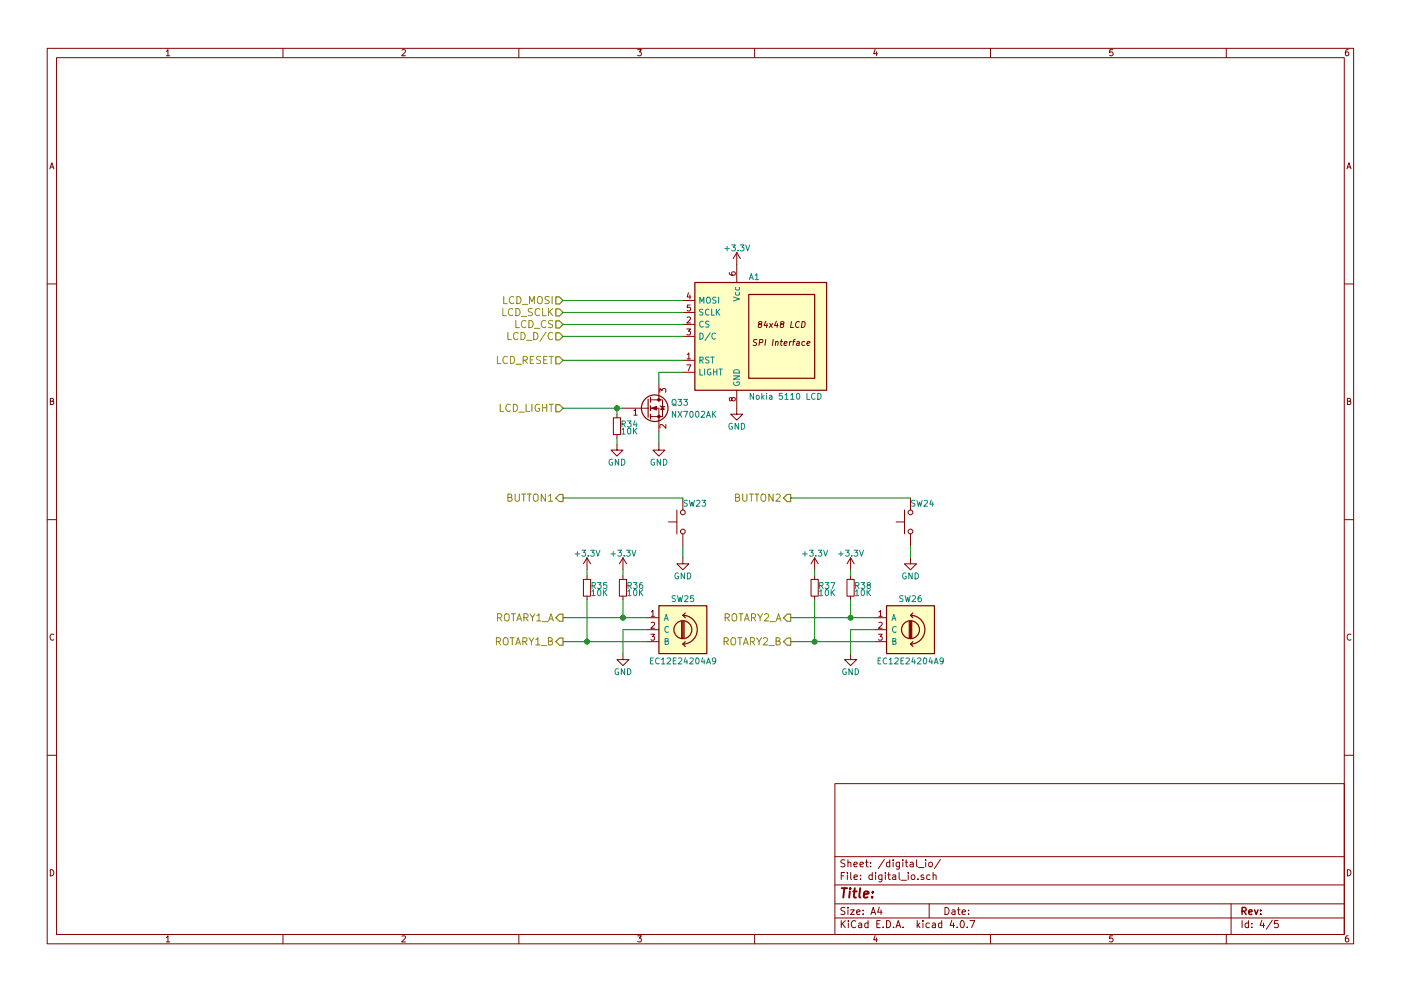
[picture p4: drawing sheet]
<svg xmlns="http://www.w3.org/2000/svg" width="297mm" height="210mm" viewBox="0 0 297 210" stroke-linecap="round" stroke-linejoin="round" font-family="sans-serif">
<g fill="none" stroke="#840000" stroke-width=".21">
<path d="M10 10.3h277v189.9h-277zM12 12.2h273v186.1h-273zM35.3 10.9l.3-.4v1.3M35.3 11.8h.7M60 10.3v1.9M85.2 10.6l.5-.1 .3 .4-.8 .9h.8M110 10.3v1.9M135.2 10.5h.8l-.4 .5 .3 .1 .1 .2-.1 .4-.2 .1-.5-.1M160 10.3v1.9M185.5 10.5l-.3 .9h.8M185.9 11v.8M210 10.3v1.9"/>
<path d="M235.9 10.5h-.6v.6h.6l.1 .5-.3 .2-.4-.1M260 10.3v1.9M285.9 10.5l-.4 .1-.2 .2-.1 .8 .3 .2 .4-.1 .1-.4-.1-.2-.4-.1-.3 .3M10.6 35.8l.4-1.3 .4 1.3M10.7 35.5h.6M285.6 35.8l.4-1.3 .4 1.3M285.7 35.5h.6M154.6 57.8l.1 .4 .2 .1 .8 .1 .2-.2-.1-.5-.6 .1-.1 .4 .2 .2M156.2 53.6v6.3M156.2 53.6l-.8 1.3M156.2 53.6l.8 1.3M10 60.2h2"/>
<path d="M144.8 76.4h2.5M144.8 68.8h2.5M144.8 71.4h2.5M144.8 63.7h2.5M144.8 66.3h2.5M144.8 79h2.5M145.6 69.8h.8l-.4 .5 .4 .1v.5l-.2 .2-.6-.2M145.6 77.4h.9l-.6 1.3M145.7 75.2l.3-.3v1.2M145.7 67.4l.5-.1 .2 .3-.8 .9h.8M145.7 76.1h.7M146 62.1l-.3 .9h.8"/>
<path d="M146.3 62.6v.8M146.4 64.7h-.7v.6h.7v.6l-.2 .1-.5-.1M160.5 72.1h-.6l-.1 .4a.48 .48 0 0 1 .5 .7l-.2 .1-.4-.1M161 72.7l.6-.1 .1-.5-.6-.1-.2 1.3M161 68.8l-.2-.3 .2-.2h.5v.3l-.7 .3v.5a.41 .41 0 0 0 .6 0 .41 .41 0 0 0 0-.6h-.1M162.4 72l-.2 1.3M162.4 68.1l-.4 1h.7M162.6 68.6l-.1 .9M163.2 68.6l.5 .9M163.9 68.6l-.8 .9M163.9 72l-.1 1.3M164.5 72.6l.4-.1v.8"/>
<path d="M164.5 72.4l-.1 .9M164.6 68.1l-.4 1h.8M164.9 68.6l-.2 .9M165.5 72.4h.4M165.7 72l-.2 1.1 .3 .2M165.7 68.8l-.2-.3 .1-.2h.6v.3l-.7 .3v.5a.41 .41 0 0 0 .5 0 .41 .41 0 0 0 .1-.6h-.1M166.2 72.9l.7-.2-.2-.3-.4 .1-.1 .6 .2 .2 .4-.1M167.5 72.4l-.2 .9M167.8 68.2l-.2 1.3h.6M167.8 72.4l-.4 .3M168.1 72.4h.5M168.6 72l-.3 .2-.2 1.1"/>
<path d="M169 72.5h.4v.8M169.5 72.7l-.6 .2-.1 .2 .2 .2 .4-.1M169.5 68.3a.62 .62 0 0 0-.8 .4 .62 .62 0 0 0 .4 .8l.3-.1M170.1 68.2a.65 .65 0 0 1 .6 .8 .65 .65 0 0 1-.8 .5zM170.6 72.5l-.3-.1-.3 .3v.5l.2 .1 .4-.1M171.1 72.9l.6-.2-.1-.3-.4 .1-.1 .6 .1 .2 .4-.1M285 60.2h2M10.7 85.1h.5l.1-.5-.6-.1v1.3h.5l.2-.4-.3-.3M130 88.6h1.6v3.6h-1.6zM130.8 94.2v1.3h1.3l-1.3 1.3-1.3-1.3h1.3M130.8 87.9v.7M130.8 92.2v.8"/>
<path d="M132.1 86.6h5.3M134.4 87.2l.3-.4v1.3M134.4 88.1h.7M137.9 86.6h1.8v5.1M137.9 84.8h1.8M139.7 84.8h.8v3.6h-2.6M139.7 94.2v1.3h1.3l-1.3 1.3-1.3-1.3h1.3M139.7 81.5v3.3M139.9 83.2v-.8l.5 .5 .1-.4h.5l.2 .2-.2 .5M140 86.1l1 .3M140.5 86.2l.3 .7h-.7zM141.2 90.1v.8l-.9-.8-.4 .2 .1 .5"/>
<path d="M155.2 84.6l.2-.3 .4 .1 .1 .2-.1 .4-.4 .1-.2-.1-.2-.6h-.3v.6l.2 .1 .3-.3M156.2 82.8v5.1h1.3l-1.3 1.2-1.3-1.2h1.3M285.7 85.1h.5l.1-.5-.6-.1v1.3h.5l.2-.4-.3-.3M10 110.3h2M124.5 118.4v2.5M124.5 118.4l-.8 1.2M124.5 118.4l.7 1.2M132.1 118.4v2.5M132.1 118.4l-.8 1.2M132.1 118.4l.7 1.2M141.7 110.7h1.8M143.5 108.2v5.1"/>
<path d="M144.8 118.4v1.2h1.2l-1.2 1.3-1.3-1.3h1.3M144.8 105.7v2.5M144.8 113.3v2.5M172.7 118.4v2.5M172.7 118.4l-.7 1.2M172.7 118.4l.8 1.2M180.3 118.4v2.5M180.3 118.4l-.7 1.2M180.3 118.4l.8 1.2M190 110.7h1.8M191.8 108.2v5.1M193 118.4v1.2h1.3l-1.3 1.3-1.2-1.3h1.2"/>
<path d="M193 105.7v2.5M193 113.3v2.5M285 110.3h2M11.4 134.6a.58 .58 0 0 0-.8 .6 .58 .58 0 0 0 .8 .5M123.7 122.9h1.5v3.6h-1.5zM124.5 122.2v.7M124.5 126.5v.7M131.3 122.9h1.5v3.6h-1.5zM132.1 138.7v1.2h1.2l-1.2 1.3-1.3-1.3h1.3M132.1 122.2v.7M132.1 126.5v.7M137.2 131.1h2.5"/>
<path d="M137.2 133.6h2.5M137.2 136.1h2.5M138 134.6h.8l-.4 .4 .3 .1v.6l-.1 .1-.6-.1M138.1 129.8l.3-.3v1.3M138.1 132.1l.5-.1 .2 .4-.8 .9h.8M138.1 130.8h.7M172 122.9h1.5v3.6h-1.5zM172.7 122.2v.7M172.7 126.5v.7M179.6 122.9h1.5v3.6h-1.5zM180.3 138.7v1.2h1.3l-1.3 1.3-1.2-1.3h1.2M180.3 122.2v.7"/>
<path d="M180.3 126.5v.7M185.4 131.1h2.6M185.4 133.6h2.6M185.4 136.1h2.6M186.3 134.6h.7l-.4 .4 .4 .1v.6l-.2 .1-.5-.1M186.3 129.8l.4-.3v1.3M186.3 132.1l.5-.1 .2 .4-.7 .9h.7M186.3 130.8h.7M286.4 134.6a.58 .58 0 0 0-.8 .6 .58 .58 0 0 0 .8 .5M10 160.2h2M177 166.3h108v32h-108zM285 160.2h2"/>
<path d="M10.7 184.5a.65 .65 0 0 1 .7 .7 .65 .65 0 0 1-.7 .6zM35.3 198.9l.3-.4v1.3M35.3 199.8h.7M60 198.3v1.9M85.2 198.6l.5-.1 .3 .4-.8 .9h.8M110 198.3v1.9M135.2 198.5h.8l-.4 .5 .3 .1 .1 .2-.1 .4-.2 .1-.5-.1M160 198.3v1.9M177 194.8h108M177 191.8h108M177 187.8h108M177 181.8h108"/>
<path d="M178.4 195.3v1.5M178.4 185.8h.5M178.6 196l.6 .8M179.1 185.1h-.7v1.5M179.1 192.6l-.5-.1-.3 .3 .1 .3 .7 .4v.4l-.2 .1-.6-.1M179.1 182.5l-.5-.1-.3 .3 .1 .3 .7 .4v.4l-.2 .1-.6-.1M179.2 195.3l-.8 .9M179.7 185.1v.2M179.7 185.6v1M179.8 192.5v.2M179.8 183.1l.2-.2 .4 .1v.9M179.8 182.4v1.5"/>
<path d="M179.8 193v1M179.9 195.3v.2M179.9 195.8v1M180.3 193h.8l-.8 1h.8M180.4 185.1v1.3l.2 .2M181.1 183.4l.7-.1-.1-.3-.4-.1-.2 .2v.7h.6M181.1 186.1l.7-.1-.1-.3-.4-.1-.2 .2 .1 .7h.5M181.4 195.5a.71 .71 0 0 0-1 .5 .71 .71 0 0 0 .8 .8l.2-.1M181.6 193.5l.7-.1v-.3l-.4-.1-.3 .2 .1 .7h.6M182.1 195.9h.6v.9M182.3 183.4l.8-.1-.1-.3-.4-.1-.3 .2 .1 .7h.6M182.4 186.5v.1"/>
<path d="M182.4 185.7v.1M182.7 196.2l-.7 .3 .2 .3 .5-.1M183 193.9v.1M183 193.1v.1M183.5 182.9h.6M183.7 182.4v1.3l.4 .2M184 195.9l-.4-.1-.3 .3 .1 .6 .2 .1 .4-.1M184 195.3v1.5M184.6 183.8v.1M184.6 183v.1M184.7 194l.4-1.5 .5 1.5M184.8 193.6h.7"/>
<path d="M184.9 185.7l-.4-.1-.3 .3 .1 .6 .2 .1 .4-.1M184.9 185.1v1.5M185.5 198.5l-.3 .9h.8M185.6 185.1v.2M185.6 185.6v1M185.9 199v.8M185.9 196h.5M186.4 192.5l-.3 1h.9M186.6 195.3h-.7v1.5h.7M186.8 193v1M187 185.6l-.1 1.4-.2 .1-.3-.1M187 185.7l-.4-.1-.3 .3 .1 .6 .2 .1 .4-.1"/>
<path d="M187.2 196.7v.1M187.5 182.3l-1.3 2M187.7 185.1v.2M187.7 185.6v1M188 195.3a.76 .76 0 0 1 .8 .8 .76 .76 0 0 1-.8 .7zM188.2 185.6h.6M188.4 185.1v1.3l.4 .2M188.6 183l-.4-.1-.3 .3 .1 .6 .2 .1 .4-.1M188.6 182.4v1.5M189.3 185.7h.6v.9M189.4 182.4v.2M189.4 182.9v1"/>
<path d="M189.5 196.7v.1M189.9 186l-.7 .3 .2 .3 .5-.1M190 196.8l.4-1.5 .6 1.5M190.1 196.4h.7M190.6 185.1v1.3l.2 .2M190.7 182.9v1.4l-.3 .1-.3-.1M190.7 183l-.4-.1-.3 .3 .1 .6 .2 .1 .4-.1M191.1 186.8h1.1M191.4 182.4v.2M191.4 182.9v1M191.5 196.7v.1M191.9 182.9h.6"/>
<path d="M192.1 182.4v1.3l.4 .2M192.6 185.1v.2M192.6 185.6v1M193 183h.6v.9M193.3 185.7l.2-.1 .4 .1 .1 .6-.1 .2-.4 .1-.2-.1zM193.6 183.3l-.7 .3 .2 .3 .5-.1M194.3 182.4v1.3l.2 .2M194.5 195.3v1.5M194.6 186.5v.1M194.6 196.3l.4 .5M194.8 184.1h1.1M195 195.8l-.5 .6"/>
<path d="M195.7 195.3v.2M195.7 195.8v1M195.8 185.7l-.3-.1-.3 .2 .1 .2 .5 .2v.3h-.6M196.3 182.4v.2M196.3 182.9v1M197 183.1l.2-.2 .4 .2 .1 .5-.1 .2-.4 .1-.2-.1zM197 191.8v3M197 195.9l-.4-.1-.3 .3 .1 .6 .2 .1 .4-.1M197.2 185.7l-.5-.1-.2 .3v.6l.2 .1 .5-.1M197.7 195.9h.6v.9M197.8 185.7l.2-.1 .4 .1 .1 .9M197.8 185.1v1.5"/>
<path d="M198.3 196.2l-.7 .3 .2 .3 .5-.1M199.4 182.3l-1.3 2M199.7 195.9l-.5-.1-.2 .3v.6l.2 .1 .5-.1M199.7 195.3v1.5M200.4 192.5a.76 .76 0 0 1 .8 .8 .76 .76 0 0 1-.8 .7zM201.8 195.2l-.4 1.1h1M201.9 193.1h.5l.1 .9M202.2 195.8v1M202.5 193.4l-.7 .3 .2 .3 .5-.1M202.9 196.7v.1M203 193h.6M203.2 192.5v1.3l.4 .2"/>
<path d="M203.8 195.4l.1-.1a.8 .8 0 0 1 .6 .8 .8 .8 0 0 1-.6 .7 .97 .97 0 0 1-.1-1.4zM204 193.5l.7-.1-.1-.3-.4-.1-.2 .2 .1 .7h.5M205.1 196.7v.1M205.4 193.9v.1M205.4 193.1v.1M205.6 195.3h1.1l-.7 1.5M210 198.3v1.9M235.9 198.5h-.6v.7l.6-.1 .1 .5-.3 .2-.4-.1M260 198.3v1.9M261 191.8v6.5M263.3 195.3v1.5M264.7 195.9l-.4-.1-.3 .3 .1 .6 .2 .1 .4-.1"/>
<path d="M264.7 195.3v1.5M265.4 196.7v.1M265.4 195.9v.1M267.5 195.2l-.3 1.1h.9M267.9 195.8v1M269.7 195.2l-1.2 2M271 195.3h-.7l-.1 .7h.7l.1 .2v.5l-.2 .1-.6-.1M285.7 184.5a.65 .65 0 0 1 .7 .7 .65 .65 0 0 1-.7 .6zM285.9 198.5l-.4 .1-.2 .3-.1 .7 .3 .2 .4-.1 .1-.4-.1-.2-.4-.1-.3 .3"/>
<circle cx="144.8" cy="108.7" r=".51"/>
<circle cx="144.8" cy="112.8" r=".51"/>
<circle cx="193" cy="108.7" r=".51"/>
<circle cx="193" cy="112.8" r=".51"/>
</g>
<path d="M263.3 193.3l.8-.1 .1-.2-.1-.3-.2-.2h-.6v1.5M263.7 193.3l.5 .7M264.8 193.5l.7-.1-.1-.3-.4-.1-.2 .2v.7h.6M266 193l.3 1 .4-1M267.3 193.9v.1M267.3 193.1v.1" fill="none" stroke="#840000" stroke-width=".3"/>
<path d="M178.5 188.4h1.1M179 188.4l-.2 2M180.2 189.1l-.2 1.3M180.3 188.4l-.1 .2 .2-.1-.1-.1-.1 .2M180.9 189.1h.7M181.2 188.4l-.2 1.8 .1 .1 .4 .1M182.4 188.4l-.2 1.8 .2 .2M183.2 189.8l.9-.2v-.4l-.6-.1-.3 .3v.9h.7M184.9 190.3v.1M185.1 189.2l-.1 .2-.1-.1 .2-.1-.1 .2" fill="none" stroke="#840000" stroke-width=".41"/>
<g fill="#ffffc2" stroke="#ffffc2" stroke-width=".21">
<path d="M139.7 128.5h10.2v10.2h-10.2z"/>
<path d="M188 128.5h10.1v10.2h-10.1z"/>
<path d="M147.3 59.9h28v22.9h-28z"/>
</g>
<g fill="none" stroke="#840000" stroke-width=".25">
<path d="M147.3 59.9h28v22.9h-28zM158.7 62.5h14v17.8h-14zM137.4 84.7v3.8M137.9 84.3v1M137.9 86.1v1M137.9 87.9v1M139.7 128.5h10.2v10.2h-10.2zM144.5 131.8v3.6M144.8 130.6a3 3 0 0 1 3 3 3 3 0 0 1-3 3M144.8 136.6l.5 .6M144.8 131.8v3.6M144.8 130.6l.5 .5"/>
<path d="M145 131.8v3.6M145.3 136.1l-.5 .5M145.3 130l-.5 .6M188 128.5h10.1v10.2h-10.1zM192.8 131.8v3.6M193 130.6a3 3 0 0 1 3.1 3 3 3 0 0 1-3.1 3M193 136.6l.5 .6M193 131.8v3.6M193 130.6l.5 .5M193.3 131.8v3.6M193.5 136.1l-.5 .5M193.5 130l-.5 .6"/>
<circle cx="138.8" cy="86.6" r="2.82"/>
<circle cx="144.8" cy="133.6" r="1.9"/>
<circle cx="193" cy="133.6" r="1.9"/>
</g>
<g fill="none" stroke="#008484" stroke-width=".21">
<path d="M153.7 52.8h.9M154.2 52.3v.9M155.1 52h.8l-.4 .4 .4 .1v.6l-.2 .1-.6-.1M156.5 53.1v.1M156.9 52h.8l-.4 .4 .4 .1v.6l-.2 .1-.6-.1M158.1 52l.4 1.2 .5-1.2M158.9 59.3l.4-1.2 .4 1.2M159 58.9h.6M160.1 58.4l.4-.3v1.2M160.1 59.3h.7M148.4 76.4l.6-.1v-.4l-.6-.1v1.2M148.4 70.7a.64 .64 0 0 1 .7 .6 .64 .64 0 0 1-.7 .7z"/>
<path d="M148.4 64.3v-1.2l.4 .9 .4-.9v1.2M148.4 78.3v1.3h.6M148.7 76.4l.4 .6M149 65.7h-.6v.4a.54 .54 0 0 1 .6 .6l-.2 .2-.5-.1M149.1 68.2a.56 .56 0 0 0-.8 .6 .56 .56 0 0 0 .8 .5M149.4 78.3v1.3M150 63.1h.4l.2 .8a.42 .42 0 0 1-.2 .4 .42 .42 0 0 1-.4 0l-.2-.4zM150.3 75.8h-.6v.4a.54 .54 0 0 1 .6 .7l-.2 .1h-.5M150.3 68.2h-.6v.4a.54 .54 0 0 1 .6 .7l-.2 .1-.5-.1M150.3 65.7a.56 .56 0 0 0-.8 .5 .56 .56 0 0 0 .8 .5M150.6 70.6l-1.1 1.7M150.7 78.4a.59 .59 0 0 0-.7 .5 .59 .59 0 0 0 .7 .6v-.5h-.2"/>
<path d="M150.7 75.8h.7M150.9 65.6v1.3h.6M151.1 75.8v1.2M151.3 78.3v1.3M151.3 78.9h.7M151.7 70.8a.56 .56 0 0 0-.8 .5 .56 .56 0 0 0 .8 .5M151.8 63.1h-.6v.4a.54 .54 0 0 1 .6 .7l-.2 .1h-.5M151.9 65.6v1.3M152 78.3v1.3M152.1 66.1l.5 .8M152.4 63.1v1.2M152.4 78.3h.7"/>
<path d="M152.6 65.6l-.7 .7M152.8 78.3v1.3M155.5 63l1.3 .4-1.3 .4M155.5 79.8h1.3l-1.3 .7h1.3M155.6 78.7a.69 .69 0 0 1 .8-.2 .69 .69 0 0 1 .4 .6h-1.3zM156 62l-.1 .4 .3 .2 .5-.1v-.5M156 61l-.1 .3 .3 .2 .5-.1v-.4M129.8 97.5a.59 .59 0 0 0-.7 .6 .59 .59 0 0 0 .7 .5l.1-.5h-.2M131.2 97.4v1.3l-.7-1.3v1.3M131.8 97.4a.64 .64 0 0 1 .7 .7 .64 .64 0 0 1-.7 .6zM131.8 91.2l.4-.4v1.3M131.8 92.1h.7"/>
<path d="M131.9 90l.6-.1v-.5l-.6-.1v1.3M132.2 90l.4 .6M133 89.3h.8l-.4 .5 .4 .1v.5l-.2 .2-.6-.2M133.1 90.9l.2-.1a.67 .67 0 0 1 .5 .7 .67 .67 0 0 1-.5 .6l-.3-.5zM134.3 90.8v1.3M134.5 91.4l.5 .7M134.6 89.2l-.3 .9h.8M134.9 89.7v.9M135 90.8l-.7 .7M138.7 97.5a.59 .59 0 0 0-.7 .6 .59 .59 0 0 0 .7 .5l.1-.5h-.2M140.1 97.4v1.3l-.8-1.3v1.3M140.7 97.4a.64 .64 0 0 1 .7 .7 .64 .64 0 0 1-.7 .6z"/>
<path d="M142.5 84.9l.3-.2 .4 .1 .1 .8a.42 .42 0 0 1-.2 .3 .42 .42 0 0 1-.4 0l-.2-.3zM142.7 85.7l.7 .4M143.3 87.3v1.2l-.8-1.2v1.2M143.7 84.7h.8l-.4 .5 .4 .1v.6l-.2 .1-.6-.1M143.7 87.3l.9 1.2M144.6 87.3l-.9 1.2M145 84.7h.7l-.4 .5 .4 .1v.6l-.2 .1-.5-.1M145 87.3h.8l-.5 1.2M146.4 87.4l.1-.1a.67 .67 0 0 1 .5 .6 .67 .67 0 0 1-.5 .6l-.2-.4zM147.6 87.4l.2-.1a.67 .67 0 0 1 .4 .6 .67 .67 0 0 1-.4 .6l-.3-.4zM148.7 87.4l.5-.1 .2 .3-.8 .9h.8M149.8 88.5l.4-1.2 .4 1.2"/>
<path d="M149.9 88.2h.6M151.1 87.3v1.2M151.2 87.8l.6 .7M151.8 87.3l-.7 .7M155.2 89.9a.59 .59 0 0 0-.7 .5 .59 .59 0 0 0 .7 .6l.1-.5h-.2M155.6 81.1a.59 .59 0 0 0 .5 .7 .59 .59 0 0 0 .6-.7l-.5-.1v.2M156.6 89.8v1.3l-.7-1.3v1.3M157.2 89.8a.64 .64 0 0 1 .7 .6 .64 .64 0 0 1-.7 .7zM159.8 83.5v1.2l-.7-1.2v1.2M160.4 83.9h.3l.3 .2v.4l-.3 .2-.4-.2zM161.5 83.5v1.2M161.6 84.2l.4 .5"/>
<path d="M162 83.9l-.5 .4M162.5 83.5v.1M162.5 83.9v.8M163.1 83.9h.5l.1 .8M163.7 84.2l-.6 .2 .2 .3h.4M165.9 83.5h-.6l-.1 .5h.7v.6l-.2 .1-.5-.1M166.4 83.8l.4-.3v1.2M166.4 84.7h.7M167.6 83.8l.4-.3v1.2M167.6 84.7h.8M169 83.6l.1-.1a.67 .67 0 0 1 .5 .6 .67 .67 0 0 1-.5 .6l-.2-.5zM171.1 83.5v1.2h.6"/>
<path d="M172.8 83.6a.56 .56 0 0 0-.7 .5 .56 .56 0 0 0 .7 .5M173.4 83.5a.64 .64 0 0 1 .7 .6 .64 .64 0 0 1-.7 .6zM121.9 117.5h1M122.4 117v1M123.4 116.7h.8l-.5 .5 .4 .1v.6l-.2 .1-.5-.1M124.7 117.9v.1M125.2 116.7h.8l-.4 .5 .3 .1v.6l-.1 .1-.6-.1M126.4 116.7l.4 1.3 .4-1.3M129.5 117.5h1M130 117v1M131 116.7h.8l-.5 .5 .4 .1v.6l-.2 .1-.5-.1M132.3 117.9v.1"/>
<path d="M132.8 116.7h.8l-.4 .5 .4 .1v.6l-.2 .1-.6-.1M134 116.7l.4 1.3 .4-1.3M145.7 106.2h-.6v.4a.54 .54 0 0 1 .6 .7l-.2 .1-.5-.1M146.2 106.1l.3 1.3 .2-.9 .2 .9 .3-1.3M147.7 106.2l.5-.1 .2 .4-.8 .9h.8M148.8 106.1h.8l-.4 .5 .4 .1v.6l-.2 .1-.6-.1M170.2 117.5h.9M170.7 117v1M171.6 116.7h.8l-.4 .5 .4 .1v.6l-.2 .1-.6-.1M173 117.9v.1M173.5 116.7h.7l-.4 .5 .4 .1v.6l-.2 .1-.5-.1M174.6 116.7l.4 1.3 .5-1.3"/>
<path d="M177.8 117.5h1M178.3 117v1M179.2 116.7h.8l-.4 .5 .4 .1v.6l-.2 .1-.6-.1M180.6 117.9v.1M181.1 116.7h.8l-.5 .5 .4 .1v.6l-.2 .1-.5-.1M182.2 116.7l.5 1.3 .4-1.3M194 106.2h-.6l-.1 .4a.54 .54 0 0 1 .6 .7l-.1 .1-.5-.1M194.4 106.1l.3 1.3 .3-.9 .2 .9 .3-1.3M195.9 106.2l.5-.1 .2 .4-.7 .9h.7M197.4 106.1l-.2 .9h.7M197.7 106.5v.9M125.5 125.5l.3-.4v1.3"/>
<path d="M125.5 126.4h.7M125.5 124.3l.6-.1 .1-.5-.7-.1v1.3M125.8 124.3l.4 .6M126.7 123.6h.8l-.5 .5 .4 .1v.5l-.2 .2-.5-.2M126.8 125.2l.2-.1a.67 .67 0 0 1 .4 .6 .67 .67 0 0 1-.4 .7l-.3-.5zM128 125.1v1.3M128.1 125.6l.6 .8M128.6 123.6h-.6v.6h.6v.5l-.2 .2-.4-.2M128.7 125.1l-.7 .7M133.1 125.5l.4-.4v1.3M133.1 126.4h.7M133.1 124.3l.7-.1v-.5l-.7-.1v1.3"/>
<path d="M133.5 124.3l.4 .6M134.3 123.6h.8l-.5 .5 .4 .1v.5l-.2 .2-.5-.2M134.4 125.2l.2-.1a.67 .67 0 0 1 .4 .6 .67 .67 0 0 1-.4 .7l-.3-.5zM135.6 125.1v1.3M135.8 125.6l.5 .8M136.2 123.6h-.4l-.2 .3v.7l.2 .3 .4-.2v-.6h-.4l-.2 .2M136.3 125.1l-.7 .7M138.5 139.6h-.6v1.3h.6M139.8 139.7a.56 .56 0 0 0-.8 .5 .56 .56 0 0 0 .8 .5M140.3 139.9l.3-.3v1.3M140.8 131.6l.4-1.2 .5 1.2M141 131.3h.6"/>
<path d="M141 136l.6-.1v-.3l-.6-.1v1.2h.5l.2-.4-.2-.3M141.5 139.7l.5-.1 .2 .3-.8 1h.8M141.7 133a.56 .56 0 0 0-.7 .5 .56 .56 0 0 0 .7 .6M143.2 126.4h-.6l-.1 .5a.54 .54 0 0 1 .7 .6l-.2 .2-.5-.1M143.4 139.6h-.7v1.3h.7M143.6 126.4l.3 1.3 .3-1 .2 1 .3-1.3M143.8 121.6a.59 .59 0 0 0-.7 .6 .59 .59 0 0 0 .7 .6l.1-.5h-.3M143.8 139.7l.5-.1 .3 .3-.8 1h.8M145.1 121.6v1.2l-.7-1.2v1.2M145.2 126.5l.4-.1 .3 .3-.8 1h.8M145.3 139.5l-.2 .9h.7M145.6 140v.9"/>
<path d="M145.7 121.6a.64 .64 0 0 1 .8 .6 .64 .64 0 0 1-.8 .6zM146.3 139.7l.5-.1 .2 .3-.8 1h.8M147 126.4h-.6v.6h.6v.5l-.1 .2-.5-.2M147.6 139.7l.2-.1a.67 .67 0 0 1 .4 .6 .67 .67 0 0 1-.4 .7l-.3-.5zM149 139.5l-.3 .9h.8M149.3 140v.9M173.7 125.5l.4-.4v1.3M173.7 126.4h.7M173.8 124.3l.6-.1v-.5l-.6-.1v1.3M174.1 124.3l.4 .6M174.9 123.6h.8l-.4 .5 .4 .1v.5l-.2 .2-.6-.2M175.1 125.2l.1-.1a.67 .67 0 0 1 .5 .6 .67 .67 0 0 1-.5 .7l-.2-.5z"/>
<path d="M176.1 123.6h.9l-.5 1.3M176.2 125.1v1.3M176.4 125.6l.5 .8M176.9 125.1l-.7 .7M181.4 125.5l.3-.4v1.3M181.4 126.4h.7M181.4 124.3l.6-.1 .1-.5-.7-.1v1.3M181.7 124.3l.4 .6M182.5 123.6h.8l-.4 .5 .4 .1v.5l-.2 .2-.6-.2M182.7 125.2l.2-.1a.67 .67 0 0 1 .4 .6 .67 .67 0 0 1-.4 .7l-.3-.5zM183.8 125.1v1.3M184 125.6l.6 .8"/>
<path d="M184.1 124.1l-.3-.2 .1-.3 .6 .1v.3l-.6 .2-.1 .2 .1 .3 .2 .2h.2l.3-.3-.1-.3-.2-.2M184.6 125.1l-.8 .7M186.8 139.6h-.6v1.3h.6M188 139.7a.56 .56 0 0 0-.8 .5 .56 .56 0 0 0 .8 .5M188.5 139.9l.4-.3v1.3M189.1 131.6l.4-1.2 .4 1.2M189.2 131.3h.6M189.3 136l.6-.1v-.3l-.6-.1v1.2h.5l.2-.4-.3-.3M189.7 139.7l.5-.1 .2 .3-.7 1h.7M190 133a.56 .56 0 0 0-.8 .5 .56 .56 0 0 0 .8 .6M191.5 126.4h-.6l-.1 .5a.54 .54 0 0 1 .6 .6l-.2 .2-.4-.1M191.6 139.6h-.6v1.3h.6"/>
<path d="M191.9 126.4l.3 1.3 .3-1 .2 1 .3-1.3M192.1 121.6a.59 .59 0 0 0-.7 .6 .59 .59 0 0 0 .7 .6v-.5h-.2M192.1 139.7l.5-.1 .2 .3-.8 1h.8M193.4 121.6v1.2l-.7-1.2v1.2M193.4 126.5l.5-.1 .2 .3-.8 1h.8M193.6 139.5l-.3 .9h.8M193.9 140v.9M194 121.6a.64 .64 0 0 1 .7 .6 .64 .64 0 0 1-.7 .6zM194.5 139.7l.5-.1 .2 .3-.7 1h.7M195.2 126.4h-.3l-.2 .3-.1 .7 .3 .3 .4-.2-.1-.6h-.3l-.3 .2M195.9 139.7l.1-.1a.67 .67 0 0 1 .5 .6 .67 .67 0 0 1-.5 .7l-.2-.5zM197.3 139.5l-.3 .9h.7"/>
<path d="M197.6 140v.9M131.1 141.9a.59 .59 0 0 0-.7 .6 .59 .59 0 0 0 .7 .6l.1-.5h-.3M132.4 141.9v1.2l-.7-1.2v1.2M133 141.9a.64 .64 0 0 1 .8 .6 .64 .64 0 0 1-.8 .6zM137.9 140.2h.4M140.3 140.9h.7M142.7 140.2h.5M149.8 140.9l.4-1.3 .4 1.3M149.9 140.5h.6M151.7 140.1l-.2 .3-.4-.1v-.6l.4-.1 .2 .2v.8l-.3 .3h-.3M179.4 141.9a.59 .59 0 0 0-.7 .6 .59 .59 0 0 0 .7 .6v-.5h-.2M180.7 141.9v1.2l-.7-1.2v1.2"/>
<path d="M181.3 141.9a.64 .64 0 0 1 .7 .6 .64 .64 0 0 1-.7 .6zM186.2 140.2h.4M188.5 140.9h.7M191 140.2h.4M198.1 140.9l.4-1.3 .4 1.3M198.2 140.5h.6M200 140.1l-.2 .3-.4-.1-.1-.6 .5-.1 .2 .2-.1 .8-.3 .3h-.2"/>
</g>
<g fill="none" stroke="#848400" stroke-width=".21">
<path d="M105.5 75.6v1.5h.7M106.6 65.5v1.5h.7M106.8 62.9v1.5h.7M107.6 75.8a.72 .72 0 0 0-1 .5 .72 .72 0 0 0 .7 .8l.3-.1M107.7 70.5v1.6h.7M108.2 75.6a.77 .77 0 0 1 .9 .8 .77 .77 0 0 1-.9 .7zM108.7 65.6a.72 .72 0 0 0-1 .5 .72 .72 0 0 0 .7 .9l.3-.2M108.9 63.1a.72 .72 0 0 0-1 .5 .72 .72 0 0 0 .7 .8l.3-.1M109.4 68v1.5h.7M109.4 65.5a.77 .77 0 0 1 .9 .7 .77 .77 0 0 1-.9 .8zM109.4 77.3h1.2M109.6 62.9a.77 .77 0 0 1 .9 .8 .77 .77 0 0 1-.9 .7z"/>
<path d="M109.8 70.7a.72 .72 0 0 0-1 .5 .72 .72 0 0 0 .7 .9l.3-.2M110.5 70.5a.77 .77 0 0 1 .9 .8 .77 .77 0 0 1-.9 .8zM110.5 67.1h1.2M110.7 64.6h1.2M110.9 76.4l.8-.1 .1-.2-.1-.3-.2-.2h-.6v1.5M111.3 76.4l.5 .7M111.5 68.1a.72 .72 0 0 0-1 .5 .72 .72 0 0 0 .7 .9l.3-.1M111.6 72.2h1.2M112.1 68a.77 .77 0 0 1 .9 .8 .77 .77 0 0 1-.9 .7zM112.3 64.4v-1.5l.5 1.1 .5-1.1v1.5M112.4 76.3h.6M112.9 65.5h-.6l-.2 .1v.4l.6 .3 .2 .4-.3 .3-.6-.1"/>
<path d="M113.2 70.5a.77 .77 0 0 1 .9 .8 .77 .77 0 0 1-.9 .8zM113.2 75.6h-.8v1.5h.8M113.3 69.7h1.2M114 63.1a.5 .5 0 0 1 .6-.2 .5 .5 0 0 1 .4 .5l-.1 .8-.3 .2a.53 .53 0 0 1-.7-.5zM114.4 65.6a.72 .72 0 0 0-1 .5 .72 .72 0 0 0 .7 .9l.3-.2M114.6 75.7l-.6-.1-.3 .3 .2 .4 .7 .2v.5l-.3 .1h-.6M115 65.5v1.5h.8M115.3 76.3h.5M115.7 68.1a.72 .72 0 0 0-1 .5 .72 .72 0 0 0 .7 .9l.3-.1M115.8 70.5l-1.3 1.9M116 75.6h-.7v1.5h.7M116.3 65.5v1.5"/>
<path d="M116.4 63l-.6-.1-.2 .2v.4l.7 .3 .1 .4-.3 .2h-.6M116.4 75.6h.9M116.5 66.1l.7 .9M116.9 75.6v1.5M117.1 62.9v1.5M117.2 68.1l-.6-.1-.2 .1v.5l.6 .3 .2 .3-.3 .3-.6-.1M117.2 70.7a.72 .72 0 0 0-1.1 .5 .72 .72 0 0 0 .8 .9l.3-.2M117.2 65.5l-.9 .8M106.1 85.8v1.5h.7M108.2 85.9a.72 .72 0 0 0-1 .5 .72 .72 0 0 0 .7 .9l.3-.2M108.8 85.8a.77 .77 0 0 1 .9 .7 .77 .77 0 0 1-.9 .8zM110 87.4h1.2"/>
<path d="M111.5 85.8v1.5h.8M112.8 85.8v1.5M114.3 85.8a.71 .71 0 0 0-.9 .7 .71 .71 0 0 0 .9 .7l.1-.6h-.3M115 85.8v1.5M115 86.5h.9M115.9 85.8v1.5M116.4 85.8h.9M116.9 85.8v1.5M107.7 105.6l.7-.1 .1-.2-.1-.3-.7-.2v1.5h.6l.3-.2v-.3l-.4-.2M109.2 104.8v1.3l.3 .2h.3l.3-.2v-1.3M110.6 104.8h.9M111 104.8v1.5"/>
<path d="M111.8 104.8h.8M112.2 104.8v1.5M113.2 105a.5 .5 0 0 1 .5-.2 .5 .5 0 0 1 .4 .5l-.1 .8-.3 .2a.53 .53 0 0 1-.6-.5zM115.6 104.8v1.5l-.8-1.5v1.5M116.3 105.3l.4-.5v1.5M116.3 106.3h.9M156 105.6l.6-.1 .2-.2-.1-.3-.7-.2v1.5h.5l.3-.2v-.3l-.3-.2M157.5 104.8v1.3l.3 .2h.3l.3-.2v-1.3M158.9 104.8h.8M159.3 104.8v1.5M160 104.8h.9M160.5 104.8v1.5"/>
<path d="M161.4 105a.5 .5 0 0 1 .6-.2 .5 .5 0 0 1 .4 .5l-.1 .8-.3 .2a.53 .53 0 0 1-.7-.5zM163.9 104.8v1.5l-.9-1.5v1.5M164.5 105l.6-.2 .3 .5-.9 1h.9M105.3 136.1l.7-.1 .1-.2v-.3l-.3-.2h-.5v1.5M105.5 131h.7l.2-.3-.1-.3-.2-.2h-.6v1.5M105.6 136.1l.5 .7M105.9 131l.5 .7M106.8 135.5a.5 .5 0 0 1 .6-.2 .5 .5 0 0 1 .3 .5v.8l-.3 .2a.53 .53 0 0 1-.7-.5zM107 130.4a.5 .5 0 0 1 .6-.2 .5 .5 0 0 1 .3 .5v.8l-.3 .2a.53 .53 0 0 1-.7-.5zM108.2 135.3h.8M108.4 130.2h.9M108.6 135.3v1.5"/>
<path d="M108.8 130.2v1.5M109.3 136.8l.6-1.5 .5 1.5M109.5 136.4h.7M109.6 131.7l.5-1.5 .5 1.5M109.7 131.3h.7M110.8 136.1l.8-.1 .1-.2v-.3l-.3-.2h-.6v1.5M111.1 131h.7l.2-.3-.1-.3-.2-.2h-.6v1.5M111.2 136.1l.5 .7M111.5 131l.5 .7M112.2 135.3l.5 .8 .5-.8M112.4 130.2l.5 .8 .5-.8M112.7 136.1v.7"/>
<path d="M112.9 131v.7M113.6 135.7l.4-.4v1.5M113.6 136.8h.9M113.8 130.7l.5-.5v1.5M113.8 131.7h.9M114.8 137h1.1M115 131.9h1.2M116.3 136h.6l.2-.3-.1-.2-.7-.2v1.5h.6l.2-.1 .1-.4-.4-.3M116.3 131.7l.5-1.5 .5 1.5M116.4 131.3h.8M153.5 136.1l.8-.1 .1-.2-.1-.3-.2-.2h-.6v1.5M153.7 131h.8l.1-.3v-.3l-.3-.2h-.6v1.5"/>
<path d="M153.9 136.1l.5 .7M154.1 131l.5 .7M155 135.5a.5 .5 0 0 1 .6-.2 .5 .5 0 0 1 .4 .5l-.1 .8-.3 .2a.53 .53 0 0 1-.6-.5zM155.4 130.3a.5 .5 0 0 1 .6 0 .5 .5 0 0 1 .2 .4v.8l-.3 .2a.53 .53 0 0 1-.7-.5v-.5zM156.4 135.3h.9M156.7 130.2h.8M156.9 135.3v1.5M157.1 130.2v1.5M157.6 136.8l.5-1.5 .5 1.5M157.7 136.4h.8M157.8 131.7l.5-1.5 .6 1.5M158 131.3h.7"/>
<path d="M159.1 136.1l.7-.1 .2-.2-.1-.3-.2-.2h-.6v1.5M159.3 131h.8l.1-.3-.1-.3-.2-.2h-.6v1.5M159.5 136.1l.5 .7M159.7 131l.5 .7M160.4 135.3l.5 .8 .5-.8M160.7 130.2l.5 .8 .5-.8M160.9 136.1v.7M161.2 131v.7M161.8 135.5l.6-.2 .3 .4-.9 1.1h.9M162.1 130.4l.6-.2 .3 .5-1 1h1M163 137h1.2M163.2 131.9h1.2"/>
<path d="M164.5 136h.7l.2-.3-.1-.2-.8-.2v1.5h.6l.3-.1v-.4l-.4-.3M164.6 131.7l.5-1.5 .5 1.5M164.7 131.3h.7"/>
</g>
<path d="M117.9 63h.7l.8 .7-.8 .8h-.7zM117.9 68.1h.7l.8 .7-.8 .8h-.7zM117.9 65.5h.7l.8 .8-.8 .8h-.7zM117.9 70.6h.7l.8 .8-.8 .7h-.7zM117.9 75.7h.7l.8 .7-.8 .8h-.7zM117.9 85.8h.7l.8 .8-.8 .8h-.7zM118.6 104.9h.8v1.5h-.8l-.7-.7zM166.9 104.9h.7v1.5h-.7l-.8-.7zM118.6 130.3h.8v1.5h-.8l-.7-.7zM118.6 135.4h.8v1.5h-.8l-.7-.8zM166.9 130.3h.7v1.5h-.7l-.8-.7zM166.9 135.4h.7v1.5h-.7l-.8-.8z" fill="none" stroke="#848400" stroke-width=".25"/>
<g fill="#840000" stroke="#840000" stroke-width=".21">
<path d="M138.2 86.6l1-.4v.8z"/>
<circle cx="139.7" cy="88.4" r=".28"/>
<circle cx="139.7" cy="84.8" r=".28"/>
</g>
<g fill="none" stroke="#008400" stroke-width=".21">
<path d="M119.4 63.7h25.4M119.4 66.3h25.4M119.4 68.8h25.4M119.4 71.4h25.4M119.4 76.4h25.4M144.8 79h-5.1v2.5M119.4 86.6h12.7M130.8 86.6v1.3M130.8 93v1.2M139.7 91.7v2.5M119.4 105.7h25.4M144.8 115.8v2.6"/>
<path d="M167.6 105.7h25.4M193 115.8v2.6M119.4 136.1h17.8M119.4 131.1h17.8M124.5 120.9v1.3M124.5 127.2v8.9M132.1 120.9v1.3M132.1 127.2v3.9M137.2 133.6h-5.1v5.1M167.6 136.1h17.8M167.6 131.1h17.8M172.7 120.9v1.3"/>
<path d="M172.7 127.2v8.9M180.3 120.9v1.3M180.3 127.2v3.9M185.4 133.6h-5.1v5.1"/>
</g>
<g fill="#008400" stroke="#008400" stroke-width=".25">
<circle cx="132.1" cy="131.1" r=".51"/>
<circle cx="124.5" cy="136.1" r=".51"/>
<circle cx="180.3" cy="131.1" r=".51"/>
<circle cx="172.7" cy="136.1" r=".51"/>
<circle cx="130.8" cy="86.6" r=".51"/>
</g>
</svg>
